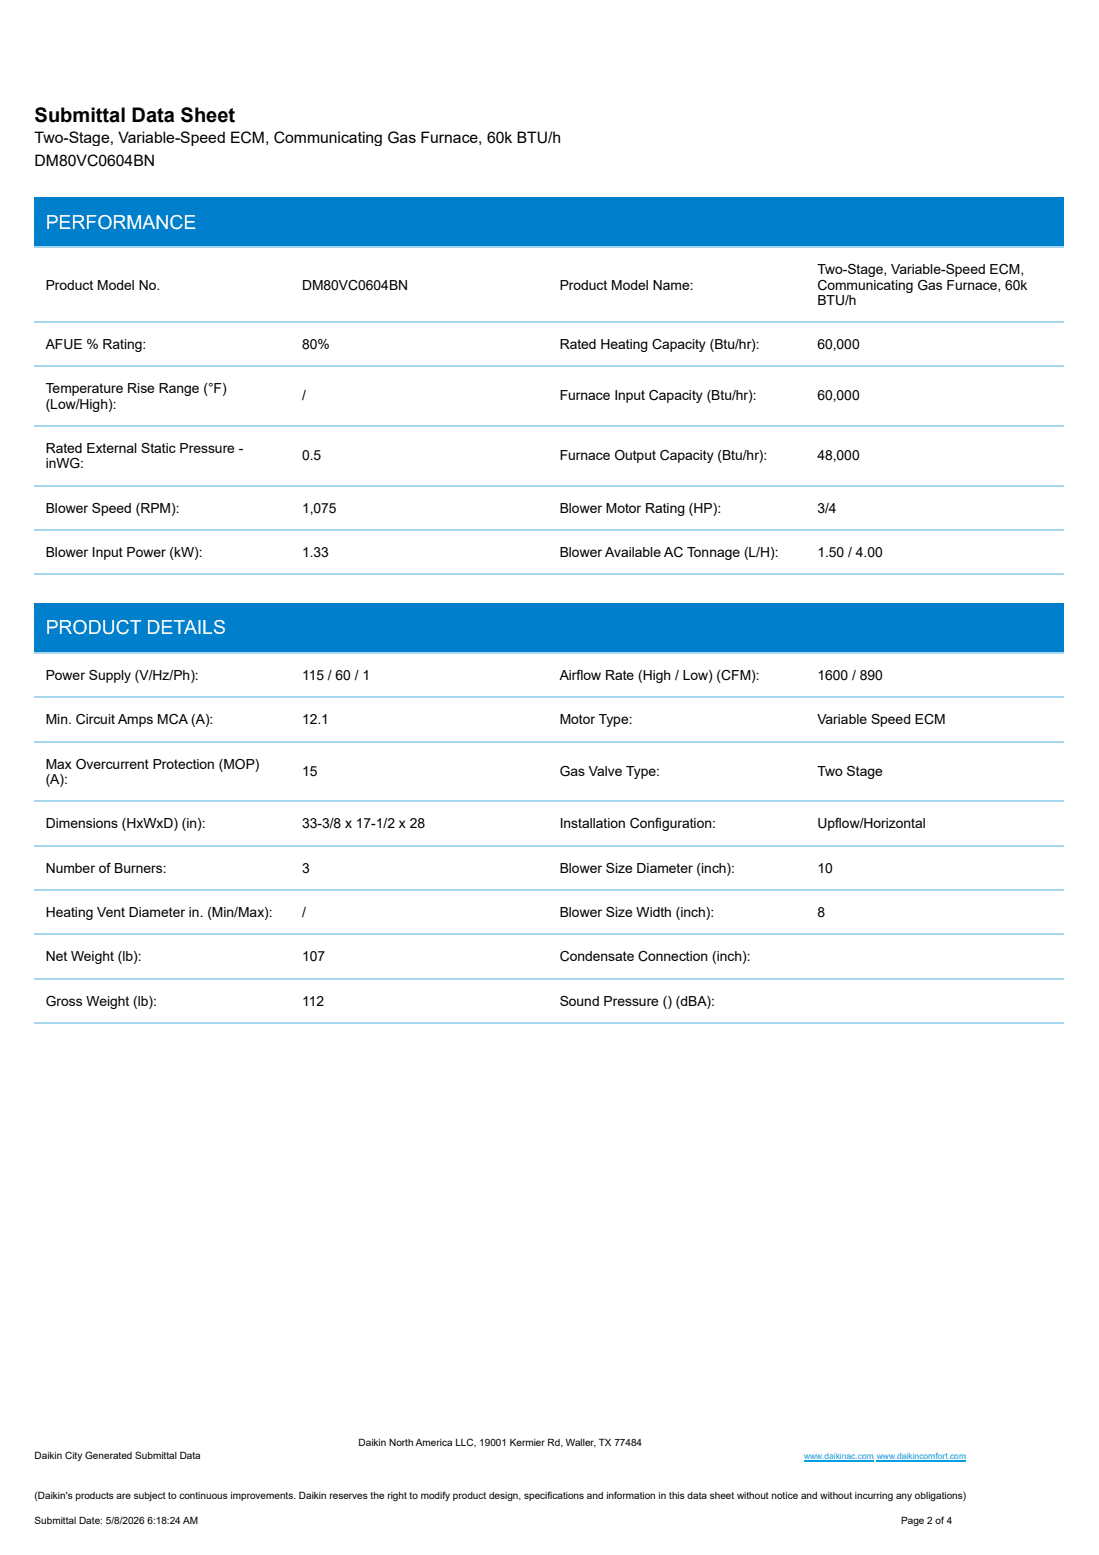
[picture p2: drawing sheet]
<svg xmlns="http://www.w3.org/2000/svg" width="210mm" height="297mm" viewBox="0 0 210 297" stroke-linecap="round" stroke-linejoin="round" font-family="sans-serif">
<defs><g id="words">
<text font-size="3.8" x="6.6" y="23.3">Submittal Data Sheet</text>
<g font-size="3.7" fill="#fff">
<text x="8.7" y="43.7">PERFORMANCE</text>
<text x="8.7" y="121.2">PRODUCT DETAILS</text>
</g>
<g font-size="3">
<text x="6.6" y="27.3">Two-Stage, Variable-Speed ECM, Communicating Gas Furnace, 60k BTU/h</text>
<text x="6.6" y="31.8">DM80VC0604BN</text>
</g>
<g font-size="2.6">
<text x="156.1" y="52.4">Two-Stage, Variable-Speed ECM,</text>
<text x="8.7" y="55.3">Product Model No.</text>
<text x="57.7" y="55.3">DM80VC0604BN</text>
<text x="106.9" y="55.3">Product Model Name:</text>
<text x="156.1" y="55.3">Communicating Gas Furnace, 60k</text>
<text x="156.1" y="58.2">BTU/h</text>
<text x="8.7" y="66.7">AFUE % Rating:</text>
<text x="57.7" y="66.7">80%</text>
<text x="106.9" y="66.7">Rated Heating Capacity (Btu/hr):</text>
<text x="156.1" y="66.7">60,000</text>
<text x="8.7" y="75.1">Temperature Rise Range (°F)</text>
<text x="57.7" y="76.5">/</text>
<text x="106.9" y="76.5">Furnace Input Capacity (Btu/hr):</text>
<text x="156.1" y="76.5">60,000</text>
<text x="8.7" y="78.1">(Low/High):</text>
<text x="8.7" y="86.5">Rated External Static Pressure -</text>
<text x="8.7" y="89.4">inWG:</text>
<text x="57.7" y="87.8">0.5</text>
<text x="106.9" y="87.8">Furnace Output Capacity (Btu/hr):</text>
<text x="156.1" y="87.8">48,000</text>
<text x="8.7" y="97.9">Blower Speed (RPM):</text>
<text x="57.7" y="97.9">1,075</text>
<text x="106.9" y="97.9">Blower Motor Rating (HP):</text>
<text x="156.1" y="97.9">3/4</text>
<text x="8.7" y="106.4">Blower Input Power (kW):</text>
<text x="57.7" y="106.4">1.33</text>
<text x="106.9" y="106.4">Blower Available AC Tonnage (L/H):</text>
<text x="156.1" y="106.4">1.50 / 4.00</text>
<text x="8.7" y="129.9">Power Supply (V/Hz/Ph):</text>
<text x="57.7" y="129.9">115 / 60 / 1</text>
<text x="106.9" y="129.9">Airflow Rate (High / Low) (CFM):</text>
<text x="156.1" y="129.9">1600 / 890</text>
<text x="8.7" y="138.4">Min. Circuit Amps MCA (A):</text>
<text x="57.7" y="138.4">12.1</text>
<text x="106.9" y="138.4">Motor Type:</text>
<text x="156.1" y="138.4">Variable Speed ECM</text>
<text x="8.7" y="146.8">Max Overcurrent Protection (MOP)</text>
<text x="8.7" y="149.8">(A):</text>
<text x="57.7" y="148.2">15</text>
<text x="106.9" y="148.2">Gas Valve Type:</text>
<text x="156.1" y="148.2">Two Stage</text>
<text x="8.7" y="158.2">Dimensions (HxWxD) (in):</text>
<text x="57.7" y="158.2">33-3/8 x 17-1/2 x 28</text>
<text x="106.9" y="158.2">Installation Configuration:</text>
<text x="156.1" y="158.2">Upflow/Horizontal</text>
<text x="8.7" y="166.7">Number of Burners:</text>
<text x="57.7" y="166.7">3</text>
<text x="106.9" y="166.7">Blower Size Diameter (inch):</text>
<text x="156.1" y="166.7">10</text>
<text x="8.7" y="175.2">Heating Vent Diameter in. (Min/Max):</text>
<text x="57.7" y="175.2">/</text>
<text x="106.9" y="175.2">Blower Size Width (inch):</text>
<text x="156.1" y="175.2">8</text>
<text x="8.7" y="183.6">Net Weight (lb):</text>
<text x="57.7" y="183.6">107</text>
<text x="106.9" y="183.6">Condensate Connection (inch):</text>
<text x="8.7" y="192.1">Gross Weight (lb):</text>
<text x="57.7" y="192.1">112</text>
<text x="106.9" y="192.1">Sound Pressure () (dBA):</text>
</g>
<g font-size="1.9">
<text x="6.6" y="278.6">Daikin City Generated Submittal Data</text>
<text x="68.5" y="276.2">Daikin North America LLC, 19001 Kermier Rd, Waller, TX 77484</text>
<text x="6.6" y="286.3">(Daikin's products are subject to continuous improvements. Daikin reserves the right to modify product design, specifications and information in this data sheet without notice and without incurring any obligations)</text>
<text x="6.6" y="291">Submittal Date: 5/8/2026</text>
<text x="28.2" y="291">6:18:24 AM</text>
<text x="172.1" y="291">Page 2 of 4</text>
</g>
<text font-size="1.6" fill="#00a1e4" x="153.6" y="278.6">www.daikinac.com www.daikincomfort.com</text>
</g></defs>
<path d="M6.6 37.6h196.6v9.5h-196.6z" fill="#007fcc"/>
<path d="M6.6 47.2h196.6M6.6 70h196.6M6.6 61.5h196.6M6.6 92.7h196.6M6.6 81.4h196.6M6.6 109.7h196.6M6.6 101.2h196.6" fill="none" stroke="#a6d7ef" stroke-width=".26"/>
<path d="M6.6 115.1h196.6v9.5h-196.6z" fill="#007fcc"/>
<path d="M6.6 124.8h196.6M6.6 133.2h196.6M6.6 153.1h196.6M6.6 141.7h196.6M6.6 178.5h196.6M6.6 170h196.6M6.6 161.5h196.6M6.6 195.4h196.6M6.6 186.9h196.6" fill="none" stroke="#a6d7ef" stroke-width=".26"/>
<path d="M153.6 279h13.3M167.5 279h17" fill="none" stroke="#00a1e4" stroke-width=".26"/>
<use href="#words"/>
</svg>
